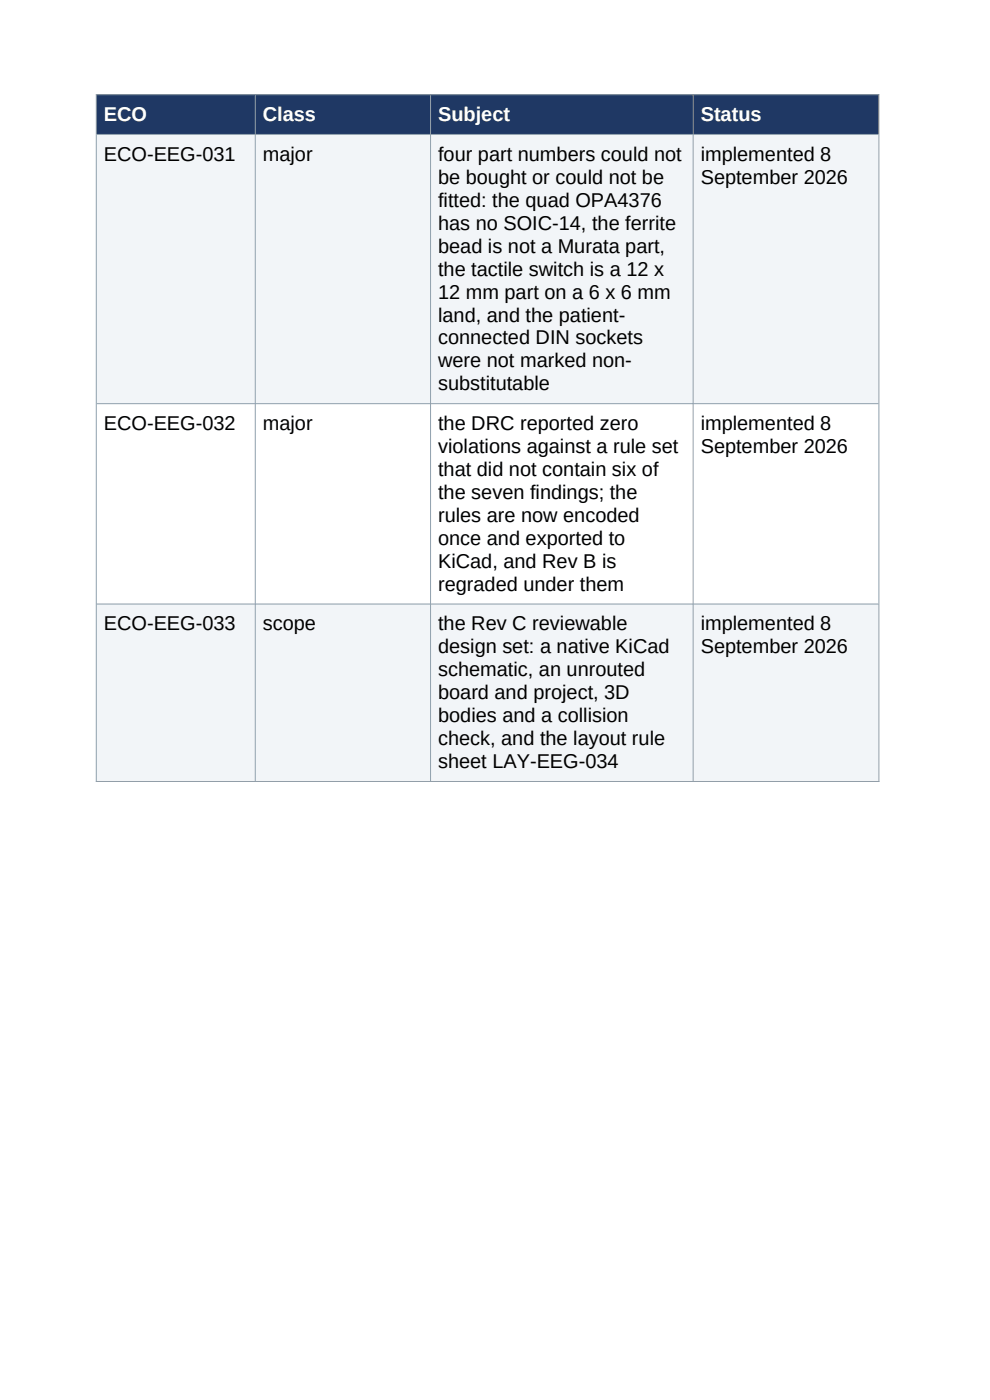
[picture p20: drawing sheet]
<svg xmlns="http://www.w3.org/2000/svg" width="210mm" height="297mm" viewBox="0 0 210 297" stroke-linecap="round" stroke-linejoin="round" font-family="sans-serif">
<defs><g id="words">
<g font-size="4.2" fill="#fff">
<text x="22" y="25.7">ECO</text>
<text x="55.8" y="25.7">Class</text>
<text x="92.9" y="25.7">Subject</text>
<text x="148.6" y="25.7">Status</text>
</g>
<g font-size="4.2">
<text x="22" y="34.1">ECO-EEG-031</text>
<text x="55.8" y="34.1">major</text>
<text x="92.9" y="34.1">four part numbers could not</text>
<text x="148.6" y="34.1">implemented 8</text>
<text x="92.9" y="39">be bought or could not be</text>
<text x="148.6" y="39">September 2026</text>
<text x="92.9" y="43.9">fitted: the quad OPA4376</text>
<text x="92.9" y="48.7">has no SOIC-14, the ferrite</text>
<text x="92.9" y="53.6">bead is not a Murata part,</text>
<text x="92.9" y="58.5">the tactile switch is a 12 x</text>
<text x="92.9" y="63.3">12 mm part on a 6 x 6 mm</text>
<text x="92.9" y="68.2">land, and the patient-</text>
<text x="92.9" y="73.1">connected DIN sockets</text>
<text x="92.9" y="77.9">were not marked non-</text>
<text x="92.9" y="82.8">substitutable</text>
<text x="22" y="91.2">ECO-EEG-032</text>
<text x="55.8" y="91.2">major</text>
<text x="92.9" y="91.2">the DRC reported zero</text>
<text x="148.6" y="91.2">implemented 8</text>
<text x="92.9" y="96.1">violations against a rule set</text>
<text x="92.9" y="101">that did not contain six of</text>
<text x="148.6" y="96.1">September 2026</text>
<text x="92.9" y="105.9">the seven findings; the</text>
<text x="92.9" y="110.7">rules are now encoded</text>
<text x="92.9" y="115.6">once and exported to</text>
<text x="92.9" y="120.5">KiCad, and Rev B is</text>
<text x="92.9" y="125.3">regraded under them</text>
<text x="22" y="133.8">ECO-EEG-033</text>
<text x="55.8" y="133.8">scope</text>
<text x="92.9" y="133.8">the Rev C reviewable</text>
<text x="148.6" y="133.8">implemented 8</text>
<text x="92.9" y="138.6">design set: a native KiCad</text>
<text x="92.9" y="143.5">schematic, an unrouted</text>
<text x="148.6" y="138.6">September 2026</text>
<text x="92.9" y="148.4">board and project, 3D</text>
<text x="92.9" y="153.2">bodies and a collision</text>
<text x="92.9" y="158.1">check, and the layout rule</text>
<text x="92.9" y="163">sheet LAY-EEG-034</text>
</g>
</g></defs>
<g fill="#1f3864">
<path d="M20.4 20h33.7v8.4h-33.7z" fill-rule="evenodd"/>
<path d="M54.2 20h37.1v8.4h-37.1z" fill-rule="evenodd"/>
<path d="M91.3 20h55.7v8.4h-55.7z" fill-rule="evenodd"/>
<path d="M147 20h39.4v8.4h-39.4z" fill-rule="evenodd"/>
</g>
<g fill="#f2f5f8">
<path d="M20.4 28.4h33.7v57.1h-33.7z" fill-rule="evenodd"/>
<path d="M54.2 28.4h37.1v57.1h-37.1z" fill-rule="evenodd"/>
<path d="M91.3 28.4h55.7v57.1h-55.7z" fill-rule="evenodd"/>
<path d="M147 28.4h39.4v57.1h-39.4z" fill-rule="evenodd"/>
<path d="M20.4 128.1h33.7v37.6h-33.7z" fill-rule="evenodd"/>
<path d="M54.2 128.1h37.1v37.6h-37.1z" fill-rule="evenodd"/>
<path d="M91.3 128.1h55.7v37.6h-55.7z" fill-rule="evenodd"/>
<path d="M147 128.1h39.4v37.6h-39.4z" fill-rule="evenodd"/>
</g>
<g fill="#1f3864">
<path d="M20.4 20h33.7v8.4h-33.7z" fill-rule="evenodd"/>
<path d="M54.2 20h37.1v8.4h-37.1z" fill-rule="evenodd"/>
<path d="M91.3 20h55.7v8.4h-55.7z" fill-rule="evenodd"/>
<path d="M147 20h39.4v8.4h-39.4z" fill-rule="evenodd"/>
</g>
<g fill="#f2f5f8">
<path d="M20.4 28.4h33.7v57.1h-33.7z" fill-rule="evenodd"/>
<path d="M54.2 28.4h37.1v57.1h-37.1z" fill-rule="evenodd"/>
<path d="M91.3 28.4h55.7v57.1h-55.7z" fill-rule="evenodd"/>
<path d="M147 28.4h39.4v57.1h-39.4z" fill-rule="evenodd"/>
<path d="M20.4 128.1h33.7v37.6h-33.7z" fill-rule="evenodd"/>
<path d="M54.2 128.1h37.1v37.6h-37.1z" fill-rule="evenodd"/>
<path d="M91.3 128.1h55.7v37.6h-55.7z" fill-rule="evenodd"/>
<path d="M147 128.1h39.4v37.6h-39.4z" fill-rule="evenodd"/>
</g>
<path d="M20.3 20.1h166.2M20.4 20v145.9M20.5 28.5h165.9M54.2 20.2v145.5M91.3 20.2v145.5M147 20.2v145.5M186.4 20v145.9M20.5 85.6h165.9M20.5 128.1h165.9M20.3 165.8h166.2" fill="none" stroke="#8fa0ad" stroke-width=".21"/>
<use href="#words"/>
</svg>
